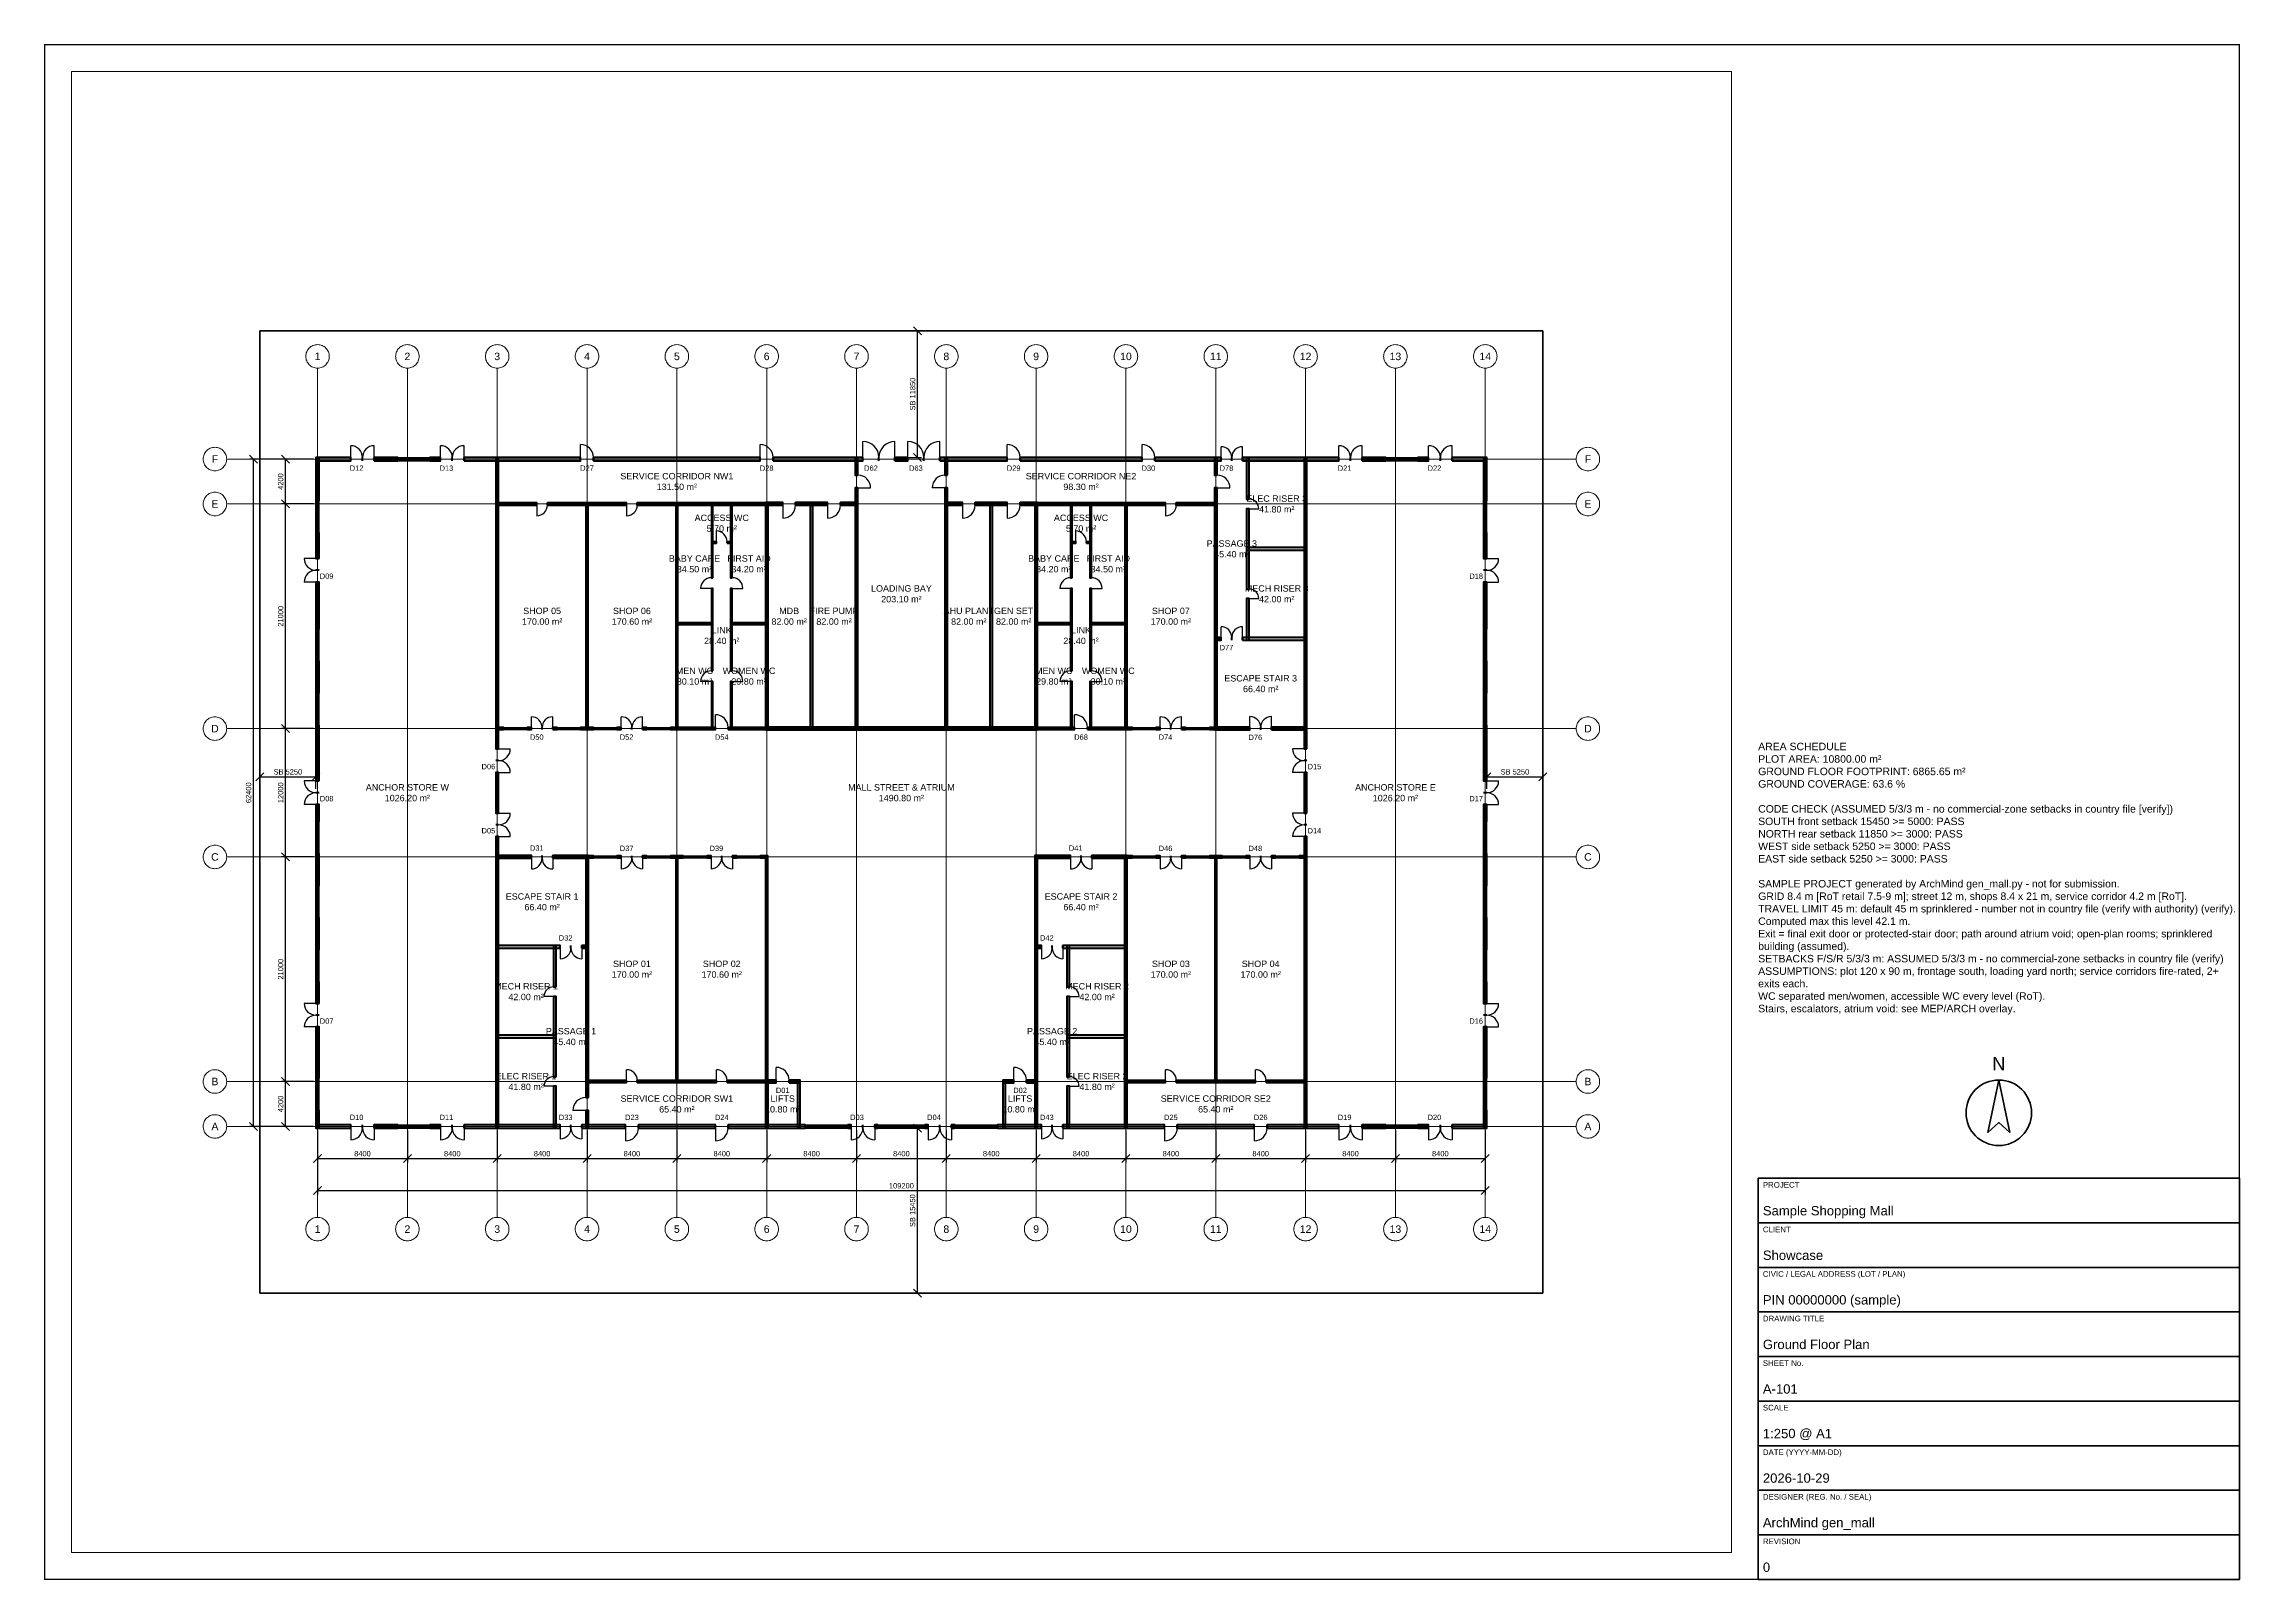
# Paper-space layout 'A1-GF' of a CAD drawing. Header units: millimetres. Extents: x 10 to 831, y 10 to 584.
# The model-space entities are those that its viewports show. They can reach past a viewport. Long polylines and large blocks are cut down to what shows.
import ezdxf
from ezdxf.enums import TextEntityAlignment as Align

# ---------------------------------------------------------------- set-up
doc = ezdxf.new("R2010")
doc.units = ezdxf.units.MM
doc.linetypes.add('CENTER', pattern=[5.08, 3.175, -0.635, 0.635, -0.635])
doc.linetypes.add('PHANTOM', pattern=[6.35, 3.175, -0.635, 0.635, -0.635, 0.635, -0.635])
for name, color, linetype, lineweight in [('A-ANNO-DIMS', 1, 'Continuous', 18), ('A-ANNO-NOTE', 7, 'Continuous', 18), ('A-ANNO-NPLT', 6, 'Continuous', 9), ('A-ANNO-SYMB', 2, 'Continuous', 18), ('A-ANNO-TTLB', 7, 'Continuous', 35), ('A-AREA-IDEN', 2, 'Continuous', 18), ('A-DOOR', 3, 'Continuous', 25), ('A-GLAZ', 5, 'Continuous', 25), ('A-GRID', 1, 'CENTER', 13), ('A-WALL', 7, 'Continuous', 50), ('A-WALL-PATT', 8, 'Continuous', 9), ('C-PROP-LINE', 1, 'PHANTOM', 35)]:
    doc.layers.add(name, color=color, linetype=linetype, lineweight=lineweight)
doc.styles.add('CA-ARIAL', font='arial.ttf')
doc.dimstyles.new('CA-100', dxfattribs={"dimscale": 250, "dimtxt": 2, "dimasz": 1.5, "dimexe": 1.5, "dimexo": 1.5, "dimgap": 0.8, "dimtad": 1, "dimdec": 0, "dimdsep": 46, "dimtxsty": 'CA-ARIAL', "dimtsz": 1.5, "dimcen": 2.5, "dimclrd": 256, "dimclre": 256, "dimclrt": 256, "dimazin": 3, "dimtfac": 1, "dimtmove": 0, "dimatfit": 3})

psp = doc.layouts.new('A1-GF')

# ---------------------------------------------------------------- texts
at = {"layer": 'A-ANNO-NOTE', "insert": (651, 221.25), "char_height": 2.8, "width": 180, "attachment_point": 7, "style": 'CA-ARIAL'}
psp.add_mtext('AREA SCHEDULE\\PPLOT AREA: 10800.00 m²\\PGROUND FLOOR FOOTPRINT: 6865.65 m²\\PGROUND COVERAGE: 63.6 %\\P\\PCODE CHECK (ASSUMED 5/3/3 m - no commercial-zone setbacks in country file [verify])\\PSOUTH front setback 15450 >= 5000: PASS\\PNORTH rear setback 11850 >= 3000: PASS\\PWEST side setback 5250 >= 3000: PASS\\PEAST side setback 5250 >= 3000: PASS\\P\\PSAMPLE PROJECT generated by ArchMind gen_mall.py - not for submission.\\PGRID 8.4 m [RoT retail 7.5-9 m]; street 12 m, shops 8.4 x 21 m, service corridor 4.2 m [RoT].\\PTRAVEL LIMIT 45 m: default 45 m sprinklered - number not in country file (verify with authority) (verify). Computed max this level 42.1 m.\\PExit = final exit door or protected-stair door; path around atrium void; open-plan rooms; sprinklered building (assumed).\\PSETBACKS F/S/R 5/3/3 m: ASSUMED 5/3/3 m - no commercial-zone setbacks in country file (verify)\\PASSUMPTIONS: plot 120 x 90 m, frontage south, loading yard north; service corridors fire-rated, 2+ exits each.\\PWC separated men/women, accessible WC every level (RoT).\\PStairs, escalators, atrium void: see MEP/ARCH overlay.', dxfattribs=at)
at = {"layer": 'A-ANNO-TTLB', "style": 'CA-ARIAL'}
psp.add_text('N', height=4.9, dxfattribs=at).set_placement((741, 202.88), align=Align.MIDDLE_CENTER)
for s, p in [('PROJECT', (652.75, 158.6)), ('CLIENT', (652.75, 141.93)), ('CIVIC / LEGAL ADDRESS (LOT / PLAN)', (652.75, 125.27)), ('DRAWING TITLE', (652.75, 108.6)), ('SHEET No.', (652.75, 91.93)), ('SCALE', (652.75, 75.27)), ('DATE (YYYY-MM-DD)', (652.75, 58.6)), ('DESIGNER (REG. No. / SEAL)', (652.75, 41.93)), ('REVISION', (652.75, 25.27))]:
    psp.add_text(s, height=2.1, dxfattribs=at).set_placement(p, align=Align.TOP_LEFT)
for s, p in [('Sample Shopping Mall', (652.75, 145.08)), ('Showcase', (652.75, 128.42)), ('PIN 00000000 (sample)', (652.75, 111.75)), ('Ground Floor Plan', (652.75, 95.08)), ('A-101', (652.75, 78.42)), ('1:250 @ A1', (652.75, 61.75)), ('2026-10-29', (652.75, 45.08)), ('ArchMind gen_mall', (652.75, 28.42)), ('0', (652.75, 11.75))]:
    psp.add_text(s, height=3.5, dxfattribs=at).set_placement(p, align=Align.BOTTOM_LEFT)

msp = doc.modelspace()

# ---------------------------------------------------------------- texts
at = {"layer": 'A-ANNO-SYMB', "style": 'CA-ARIAL'}
for s, p in [('D12', (9050, 77150)), ('D13', (17450, 77150)), ('D27', (30600, 77150)), ('D28', (47400, 77150)), ('D62', (57150, 77150)), ('D63', (61350, 77150)), ('D29', (70500, 77150)), ('D30', (83100, 77150)), ('D78', (90400, 77150)), ('D21', (101450, 77150)), ('D22', (109850, 77150)), ('D09', (6250, 67050)), ('D18', (113750, 67050)), ('D77', (90400, 60375)), ('D50', (25900, 52000)), ('D52', (34300, 52000)), ('D54', (43200, 52000)), ('D68', (76800, 52000)), ('D74', (84700, 52000)), ('D76', (93100, 51975)), ('D06', (21375, 49250)), ('D15', (98625, 49250)), ('D08', (6250, 46250)), ('D17', (113750, 46250)), ('D05', (21375, 43250)), ('D14', (98625, 43250)), ('D31', (25900, 41625)), ('D37', (34300, 41600)), ('D39', (42700, 41600)), ('D41', (76300, 41625)), ('D46', (84700, 41600)), ('D48', (93100, 41600)), ('D32', (28600, 33225)), ('D42', (73600, 33225)), ('D07', (6250, 25450)), ('D16', (113750, 25450)), ('D01', (48900, 18975)), ('D02', (71100, 18975)), ('D10', (9050, 16450)), ('D11', (17450, 16450)), ('D33', (28600, 16450)), ('D23', (34800, 16450)), ('D24', (43200, 16450)), ('D03', (55850, 16450)), ('D04', (63050, 16450)), ('D43', (73600, 16450)), ('D25', (85200, 16450)), ('D26', (93600, 16450)), ('D19', (101450, 16450)), ('D20', (109850, 16450))]:
    msp.add_text(s, height=500, dxfattribs=at).set_placement(p, align=Align.MIDDLE_CENTER)
at = {"layer": 'A-AREA-IDEN', "char_height": 600, "attachment_point": 5, "style": 'CA-ARIAL'}
for s, insert in [('SERVICE CORRIDOR NW1\\P131.50 m²', (39000, 75900)), ('SERVICE CORRIDOR NE2\\P98.30 m²', (76800, 75900)), ('ELEC RISER 3\\P41.80 m²', (95100, 73800)), ('ACCESS WC\\P5.70 m²', (43200, 72000)), ('ACCESS WC\\P5.70 m²', (76800, 72000)), ('PASSAGE 3\\P45.40 m²', (90900, 69600)), ('BABY CARE\\P34.50 m²', (40650, 68200)), ('FIRST AID\\P34.20 m²', (45750, 68200)), ('BABY CARE\\P34.20 m²', (74250, 68200)), ('FIRST AID\\P34.50 m²', (79350, 68200)), ('LOADING BAY\\P203.10 m²', (60000, 65400)), ('MECH RISER 3\\P42.00 m²', (95100, 65400)), ('SHOP 05\\P170.00 m²', (26400, 63300)), ('SHOP 06\\P170.60 m²', (34800, 63300)), ('MDB\\P82.00 m²', (49500, 63300)), ('FIRE PUMP\\P82.00 m²', (53700, 63300)), ('AHU PLANT\\P82.00 m²', (66300, 63300)), ('GEN SET\\P82.00 m²', (70500, 63300)), ('SHOP 07\\P170.00 m²', (85200, 63300)), ('LINK\\P28.40 m²', (43200, 61500)), ('LINK\\P28.40 m²', (76800, 61500)), ('MEN WC\\P30.10 m²', (40650, 57700)), ('WOMEN WC\\P29.80 m²', (45750, 57700)), ('MEN WC\\P29.80 m²', (74250, 57700)), ('WOMEN WC\\P30.10 m²', (79350, 57700)), ('ESCAPE STAIR 3\\P66.40 m²', (93600, 57000)), ('ANCHOR STORE W\\P1026.20 m²', (13800, 46800)), ('MALL STREET & ATRIUM\\P1490.80 m²', (60000, 46800)), ('ANCHOR STORE E\\P1026.20 m²', (106200, 46800)), ('ESCAPE STAIR 1\\P66.40 m²', (26400, 36600)), ('ESCAPE STAIR 2\\P66.40 m²', (76800, 36600)), ('SHOP 01\\P170.00 m²', (34800, 30300)), ('SHOP 02\\P170.60 m²', (43200, 30300)), ('SHOP 03\\P170.00 m²', (85200, 30300)), ('SHOP 04\\P170.00 m²', (93600, 30300)), ('MECH RISER 1\\P42.00 m²', (24900, 28200)), ('MECH RISER 2\\P42.00 m²', (78300, 28200)), ('PASSAGE 1\\P45.40 m²', (29100, 24000)), ('PASSAGE 2\\P45.40 m²', (74100, 24000)), ('ELEC RISER 1\\P41.80 m²', (24900, 19800)), ('ELEC RISER 2\\P41.80 m²', (78300, 19800)), ('SERVICE CORRIDOR SW1\\P65.40 m²', (39000, 17700)), ('LIFTS\\P10.80 m²', (48900, 17700)), ('LIFTS\\P10.80 m²', (71100, 17700)), ('SERVICE CORRIDOR SE2\\P65.40 m²', (89400, 17700))]:
    msp.add_mtext(s, dxfattribs=dict(at, insert=insert))
at = {"layer": 'A-GRID', "style": 'CA-ARIAL'}
for s, p in [('1', (5400, 87600)), ('2', (13800, 87600)), ('3', (22200, 87600)), ('4', (30600, 87600)), ('5', (39000, 87600)), ('6', (47400, 87600)), ('7', (55800, 87600)), ('8', (64200, 87600)), ('9', (72600, 87600)), ('10', (81000, 87600)), ('11', (89400, 87600)), ('12', (97800, 87600)), ('13', (106200, 87600)), ('14', (114600, 87600)), ('F', (-4200, 78000)), ('F', (124200, 78000)), ('E', (-4200, 73800)), ('E', (124200, 73800)), ('D', (-4200, 52800)), ('D', (124200, 52800)), ('C', (-4200, 40800)), ('C', (124200, 40800)), ('B', (-4200, 19800)), ('B', (124200, 19800)), ('A', (-4200, 15600)), ('A', (124200, 15600)), ('1', (5400, 6000)), ('2', (13800, 6000)), ('3', (22200, 6000)), ('4', (30600, 6000)), ('5', (39000, 6000)), ('6', (47400, 6000)), ('7', (55800, 6000)), ('8', (64200, 6000)), ('9', (72600, 6000)), ('10', (81000, 6000)), ('11', (89400, 6000)), ('12', (97800, 6000)), ('13', (106200, 6000)), ('14', (114600, 6000))]:
    msp.add_text(s, height=700, dxfattribs=at).set_placement(p, align=Align.MIDDLE_CENTER)

# ---------------------------------------------------------------- dimensions: what is measured, and where the dimension line sits
at = {"layer": 'A-ANNO-DIMS'}
for base, p1, p2 in [((61500, 78150), (60000, 78150), (60000, 90000)), ((61500, 0), (60000, 0), (60000, 15450))]:
    msp.add_linear_dim(base=base, p1=p1, p2=p2, angle=90, text='SB <>', dimstyle='CA-100', dxfattribs=at).render()
for base, p1, p2 in [((-600, 15600), (5400, 15600), (5400, 78000)), ((2400, 73800), (5400, 73800), (5400, 78000)), ((2400, 52800), (5400, 52800), (5400, 73800)), ((2400, 40800), (5400, 40800), (5400, 52800)), ((2400, 19800), (5400, 19800), (5400, 40800)), ((2400, 15600), (5400, 15600), (5400, 19800))]:
    msp.add_linear_dim(base=base, p1=p1, p2=p2, angle=90, dimstyle='CA-100', dxfattribs=at).render()
for base, p1, p2 in [((0, 48300), (0, 46800), (5250, 46800)), ((114750, 48300), (114750, 46800), (120000, 46800))]:
    msp.add_linear_dim(base=base, p1=p1, p2=p2, text='SB <>', dimstyle='CA-100', dxfattribs=at).render()
for base, p1, p2 in [((5400, 12600), (5400, 15600), (13800, 15600)), ((5400, 9600), (5400, 15600), (114600, 15600)), ((13800, 12600), (13800, 15600), (22200, 15600)), ((22200, 12600), (22200, 15600), (30600, 15600)), ((30600, 12600), (30600, 15600), (39000, 15600)), ((39000, 12600), (39000, 15600), (47400, 15600)), ((47400, 12600), (47400, 15600), (55800, 15600)), ((55800, 12600), (55800, 15600), (64200, 15600)), ((64200, 12600), (64200, 15600), (72600, 15600)), ((72600, 12600), (72600, 15600), (81000, 15600)), ((81000, 12600), (81000, 15600), (89400, 15600)), ((89400, 12600), (89400, 15600), (97800, 15600)), ((97800, 12600), (97800, 15600), (106200, 15600)), ((106200, 12600), (106200, 15600), (114600, 15600))]:
    msp.add_linear_dim(base=base, p1=p1, p2=p2, dimstyle='CA-100', dxfattribs=at).render()

# ---------------------------------------------------------------- hatches: boundary and pattern name
at = {"layer": 'A-WALL-PATT'}
for points in [[(5250, 77850), (8500, 77850), (8500, 78150), (5250, 78150)], [(5550, 74100), (5550, 78150), (5250, 78150), (5250, 74100)], [(10700, 77850), (12900, 77850), (12900, 78150), (10700, 78150)], [(15900, 77850), (16900, 77850), (16900, 78150), (15900, 78150)], [(19100, 77850), (30000, 77850), (30000, 78150), (19100, 78150)], [(22325, 50900), (22325, 78125), (22075, 78125), (22075, 50900)], [(31200, 77850), (46800, 77850), (46800, 78150), (31200, 78150)], [(48000, 77850), (56400, 77850), (56400, 78150), (48000, 78150)], [(55925, 76500), (55925, 78125), (55675, 78125), (55675, 76500)], [(59400, 77850), (60600, 77850), (60600, 78150), (59400, 78150)], [(63600, 77850), (69900, 77850), (69900, 78150), (63600, 78150)], [(64325, 76500), (64325, 78125), (64075, 78125), (64075, 76500)], [(71100, 77850), (82500, 77850), (82500, 78150), (71100, 78150)], [(83700, 77850), (89900, 77850), (89900, 78150), (83700, 78150)], [(89525, 76500), (89525, 78125), (89275, 78125), (89275, 76500)], [(91900, 77850), (100900, 77850), (100900, 78150), (91900, 78150)], [(92525, 74250), (92525, 78125), (92275, 78125), (92275, 74250)], [(97925, 50900), (97925, 78125), (97675, 78125), (97675, 50900)], [(103100, 77850), (105300, 77850), (105300, 78150), (103100, 78150)], [(108300, 77850), (109300, 77850), (109300, 78150), (108300, 78150)], [(111500, 77850), (114750, 77850), (114750, 78150), (111500, 78150)], [(114750, 74100), (114750, 78150), (114450, 78150), (114450, 74100)], [(55925, 52675), (55925, 75300), (55675, 75300), (55675, 52675)], [(64325, 52675), (64325, 75300), (64075, 75300), (64075, 52675)], [(89525, 52675), (89525, 75300), (89275, 75300), (89275, 52675)], [(22100, 73700), (25900, 73700), (25900, 73900), (22100, 73900)], [(26900, 73700), (34300, 73700), (34300, 73900), (26900, 73900)], [(30700, 52700), (30700, 73900), (30500, 73900), (30500, 52700)], [(35300, 73700), (47500, 73700), (47500, 73900), (35300, 73900)], [(39100, 52700), (39100, 73900), (38900, 73900), (38900, 52700)], [(42375, 66900), (42375, 73875), (42225, 73875), (42225, 66900)], [(44175, 66900), (44175, 73875), (44025, 73875), (44025, 66900)], [(47275, 73675), (48900, 73675), (48900, 73925), (47275, 73925)], [(47525, 52675), (47525, 73925), (47275, 73925), (47275, 52675)], [(50100, 73675), (53100, 73675), (53100, 73925), (50100, 73925)], [(51725, 52675), (51725, 73925), (51475, 73925), (51475, 52675)], [(54300, 73675), (55925, 73675), (55925, 73925), (54300, 73925)], [(64075, 73675), (65700, 73675), (65700, 73925), (64075, 73925)], [(66900, 73675), (69900, 73675), (69900, 73925), (66900, 73925)], [(68525, 52675), (68525, 73925), (68275, 73925), (68275, 52675)], [(71100, 73675), (72725, 73675), (72725, 73925), (71100, 73925)], [(72725, 52675), (72725, 73925), (72475, 73925), (72475, 52675)], [(72500, 73700), (84700, 73700), (84700, 73900), (72500, 73900)], [(75975, 66900), (75975, 73875), (75825, 73875), (75825, 66900)], [(77775, 66900), (77775, 73875), (77625, 73875), (77625, 66900)], [(81100, 52700), (81100, 73900), (80900, 73900), (80900, 52700)], [(85700, 73700), (89500, 73700), (89500, 73900), (85700, 73900)], [(92525, 65850), (92525, 73350), (92275, 73350), (92275, 65850)], [(5550, 68700), (5550, 71100), (5250, 71100), (5250, 68700)], [(42225, 70125), (42700, 70125), (42700, 70275), (42225, 70275)], [(43700, 70125), (44175, 70125), (44175, 70275), (43700, 70275)], [(75825, 70125), (76300, 70125), (76300, 70275), (75825, 70275)], [(77300, 70125), (77775, 70125), (77775, 70275), (77300, 70275)], [(114750, 68700), (114750, 71100), (114450, 71100), (114450, 68700)], [(92275, 69475), (97925, 69475), (97925, 69725), (92275, 69725)], [(5550, 62100), (5550, 66500), (5250, 66500), (5250, 62100)], [(42375, 58200), (42375, 65900), (42225, 65900), (42225, 58200)], [(44175, 58200), (44175, 65900), (44025, 65900), (44025, 58200)], [(75975, 58200), (75975, 65900), (75825, 65900), (75825, 58200)], [(77775, 58200), (77775, 65900), (77625, 65900), (77625, 58200)], [(114750, 62100), (114750, 66500), (114450, 66500), (114450, 62100)], [(92525, 61075), (92525, 64950), (92275, 64950), (92275, 61075)], [(38925, 62525), (42375, 62525), (42375, 62675), (38925, 62675)], [(44025, 62525), (47475, 62525), (47475, 62675), (44025, 62675)], [(72525, 62525), (75975, 62525), (75975, 62675), (72525, 62675)], [(77625, 62525), (81075, 62525), (81075, 62675), (77625, 62675)], [(89275, 61075), (89900, 61075), (89900, 61325), (89275, 61325)], [(91900, 61075), (97925, 61075), (97925, 61325), (91900, 61325)], [(5550, 56100), (5550, 59100), (5250, 59100), (5250, 56100)], [(114750, 56100), (114750, 59100), (114450, 59100), (114450, 56100)], [(42375, 52725), (42375, 57200), (42225, 57200), (42225, 52725)], [(44175, 52725), (44175, 57200), (44025, 57200), (44025, 52725)], [(75975, 52725), (75975, 57200), (75825, 57200), (75825, 52725)], [(77775, 52725), (77775, 57200), (77625, 57200), (77625, 52725)], [(5550, 47900), (5550, 53100), (5250, 53100), (5250, 47900)], [(22100, 52700), (22800, 52700), (22800, 52900), (22100, 52900)], [(25000, 52700), (25400, 52700), (25400, 52900), (25000, 52900)], [(27400, 52700), (27800, 52700), (27800, 52900), (27400, 52900)], [(30000, 52700), (31200, 52700), (31200, 52900), (30000, 52900)], [(33400, 52700), (33800, 52700), (33800, 52900), (33400, 52900)], [(35800, 52700), (36200, 52700), (36200, 52900), (35800, 52900)], [(38400, 52700), (42600, 52700), (42600, 52900), (38400, 52900)], [(43800, 52700), (47500, 52700), (47500, 52900), (43800, 52900)], [(47275, 52675), (72725, 52675), (72725, 52925), (47275, 52925)], [(72500, 52700), (76200, 52700), (76200, 52900), (72500, 52900)], [(77400, 52700), (81600, 52700), (81600, 52900), (77400, 52900)], [(83800, 52700), (84200, 52700), (84200, 52900), (83800, 52900)], [(86200, 52700), (86600, 52700), (86600, 52900), (86200, 52900)], [(88800, 52700), (89500, 52700), (89500, 52900), (88800, 52900)], [(89275, 52675), (92600, 52675), (92600, 52925), (89275, 52925)], [(94600, 52675), (97925, 52675), (97925, 52925), (94600, 52925)], [(114750, 47900), (114750, 53100), (114450, 53100), (114450, 47900)], [(22325, 44900), (22325, 48700), (22075, 48700), (22075, 44900)], [(97925, 44900), (97925, 48700), (97675, 48700), (97675, 44900)], [(5550, 44100), (5550, 45700), (5250, 45700), (5250, 44100)], [(114750, 44100), (114750, 45700), (114450, 45700), (114450, 44100)], [(5550, 38100), (5550, 41100), (5250, 41100), (5250, 38100)], [(22325, 15475), (22325, 42700), (22075, 42700), (22075, 15475)], [(97925, 15475), (97925, 42700), (97675, 42700), (97675, 15475)], [(114750, 38100), (114750, 41100), (114450, 41100), (114450, 38100)], [(22075, 40675), (25400, 40675), (25400, 40925), (22075, 40925)], [(27400, 40675), (30725, 40675), (30725, 40925), (27400, 40925)], [(30725, 18300), (30725, 40925), (30475, 40925), (30475, 18300)], [(30500, 40700), (31200, 40700), (31200, 40900), (30500, 40900)], [(33400, 40700), (33800, 40700), (33800, 40900), (33400, 40900)], [(35800, 40700), (36200, 40700), (36200, 40900), (35800, 40900)], [(38400, 40700), (39600, 40700), (39600, 40900), (38400, 40900)], [(39100, 19700), (39100, 40900), (38900, 40900), (38900, 19700)], [(41800, 40700), (42200, 40700), (42200, 40900), (41800, 40900)], [(44200, 40700), (44600, 40700), (44600, 40900), (44200, 40900)], [(46800, 40700), (47500, 40700), (47500, 40900), (46800, 40900)], [(47500, 19700), (47500, 40900), (47300, 40900), (47300, 19700)], [(72475, 40675), (75800, 40675), (75800, 40925), (72475, 40925)], [(72725, 15475), (72725, 40925), (72475, 40925), (72475, 15475)], [(77800, 40675), (81125, 40675), (81125, 40925), (77800, 40925)], [(81125, 15475), (81125, 40925), (80875, 40925), (80875, 15475)], [(80900, 40700), (81600, 40700), (81600, 40900), (80900, 40900)], [(83800, 40700), (84200, 40700), (84200, 40900), (83800, 40900)], [(86200, 40700), (86600, 40700), (86600, 40900), (86200, 40900)], [(88800, 40700), (90000, 40700), (90000, 40900), (88800, 40900)], [(89500, 19700), (89500, 40900), (89300, 40900), (89300, 19700)], [(92200, 40700), (92600, 40700), (92600, 40900), (92200, 40900)], [(94600, 40700), (95000, 40700), (95000, 40900), (94600, 40900)], [(97200, 40700), (97900, 40700), (97900, 40900), (97200, 40900)], [(5550, 32100), (5550, 35100), (5250, 35100), (5250, 32100)], [(114750, 32100), (114750, 35100), (114450, 35100), (114450, 32100)], [(22075, 32275), (28100, 32275), (28100, 32525), (22075, 32525)], [(27725, 28650), (27725, 32525), (27475, 32525), (27475, 28650)], [(30100, 32275), (30725, 32275), (30725, 32525), (30100, 32525)], [(72475, 32275), (73100, 32275), (73100, 32525), (72475, 32525)], [(75100, 32275), (81125, 32275), (81125, 32525), (75100, 32525)], [(75725, 28650), (75725, 32525), (75475, 32525), (75475, 28650)], [(5550, 27100), (5550, 29100), (5250, 29100), (5250, 27100)], [(114750, 27100), (114750, 29100), (114450, 29100), (114450, 27100)], [(27725, 20250), (27725, 27750), (27475, 27750), (27475, 20250)], [(75725, 20250), (75725, 27750), (75475, 27750), (75475, 20250)], [(5550, 20100), (5550, 24900), (5250, 24900), (5250, 20100)], [(114750, 20100), (114750, 24900), (114450, 24900), (114450, 20100)], [(22075, 23875), (27725, 23875), (27725, 24125), (22075, 24125)], [(75475, 23875), (81125, 23875), (81125, 24125), (75475, 24125)], [(27725, 15475), (27725, 19350), (27475, 19350), (27475, 15475)], [(30500, 19700), (34300, 19700), (34300, 19900), (30500, 19900)], [(35300, 19700), (42700, 19700), (42700, 19900), (35300, 19900)], [(43700, 19700), (47500, 19700), (47500, 19900), (43700, 19900)], [(47275, 19675), (48300, 19675), (48300, 19925), (47275, 19925)], [(47525, 15475), (47525, 19925), (47275, 19925), (47275, 15475)], [(49500, 19675), (50525, 19675), (50525, 19925), (49500, 19925)], [(50525, 15475), (50525, 19925), (50275, 19925), (50275, 15475)], [(69475, 19675), (70500, 19675), (70500, 19925), (69475, 19925)], [(69725, 15475), (69725, 19925), (69475, 19925), (69475, 15475)], [(71700, 19675), (72725, 19675), (72725, 19925), (71700, 19925)], [(75725, 15475), (75725, 19350), (75475, 19350), (75475, 15475)], [(80900, 19700), (84700, 19700), (84700, 19900), (80900, 19900)], [(85700, 19700), (93100, 19700), (93100, 19900), (85700, 19900)], [(94100, 19700), (97900, 19700), (97900, 19900), (94100, 19900)], [(5550, 15450), (5550, 17100), (5250, 17100), (5250, 15450)], [(30725, 15475), (30725, 17100), (30475, 17100), (30475, 15475)], [(114750, 15450), (114750, 17100), (114450, 17100), (114450, 15450)], [(5250, 15450), (8500, 15450), (8500, 15750), (5250, 15750)], [(10700, 15450), (12900, 15450), (12900, 15750), (10700, 15750)], [(15900, 15450), (16900, 15450), (16900, 15750), (15900, 15750)], [(19100, 15450), (28100, 15450), (28100, 15750), (19100, 15750)], [(30100, 15450), (34200, 15450), (34200, 15750), (30100, 15750)], [(35400, 15450), (42600, 15450), (42600, 15750), (35400, 15750)], [(43800, 15450), (51000, 15450), (51000, 15750), (43800, 15750)], [(55000, 15450), (55300, 15450), (55300, 15750), (55000, 15750)], [(57500, 15450), (57800, 15450), (57800, 15750), (57500, 15750)], [(62200, 15450), (62500, 15450), (62500, 15750), (62200, 15750)], [(64700, 15450), (65000, 15450), (65000, 15750), (64700, 15750)], [(69000, 15450), (73100, 15450), (73100, 15750), (69000, 15750)], [(75100, 15450), (84600, 15450), (84600, 15750), (75100, 15750)], [(85800, 15450), (93000, 15450), (93000, 15750), (85800, 15750)], [(94200, 15450), (100900, 15450), (100900, 15750), (94200, 15750)], [(103100, 15450), (105300, 15450), (105300, 15750), (103100, 15750)], [(108300, 15450), (109300, 15450), (109300, 15750), (108300, 15750)], [(111500, 15450), (114750, 15450), (114750, 15750), (111500, 15750)]]:
    msp.add_hatch(color=256, dxfattribs=at).paths.add_polyline_path(points)

# ---------------------------------------------------------------- linework, layer by layer
at = {"layer": 'A-DOOR'}
for p, q in [((8500, 78150), (8500, 79250)), ((10700, 78150), (10700, 79250)), ((16900, 78150), (16900, 79250)), ((19100, 78150), (19100, 79250)), ((30000, 78150), (30000, 79350)), ((46800, 78150), (46800, 79350)), ((56400, 78150), (56400, 79650)), ((59400, 78150), (59400, 79650)), ((60600, 78150), (60600, 79650)), ((63600, 78150), (63600, 79650)), ((69900, 78150), (69900, 79350)), ((82500, 78150), (82500, 79350)), ((89900, 78150), (89900, 79150)), ((91900, 78150), (91900, 79150)), ((100900, 78150), (100900, 79250)), ((103100, 78150), (103100, 79250)), ((109300, 78150), (109300, 79250)), ((111500, 78150), (111500, 79250)), ((55925, 75300), (57125, 75300)), ((64075, 75300), (62875, 75300)), ((89525, 75300), (90725, 75300)), ((25900, 73700), (25900, 72700)), ((34300, 73700), (34300, 72700)), ((48900, 73675), (48900, 72475)), ((53100, 73675), (53100, 72475)), ((65700, 73675), (65700, 72475)), ((69900, 73675), (69900, 72475)), ((84700, 73700), (84700, 72700)), ((92525, 73350), (93425, 73350)), ((42700, 70275), (42700, 71275)), ((76300, 70275), (76300, 71275)), ((5250, 68700), (4150, 68700)), ((114750, 68700), (115850, 68700)), ((5250, 66500), (4150, 66500)), ((42225, 65900), (41225, 65900)), ((44175, 65900), (45175, 65900)), ((75825, 65900), (74825, 65900)), ((77775, 65900), (78775, 65900)), ((114750, 66500), (115850, 66500)), ((92525, 64950), (93425, 64950)), ((89900, 61325), (89900, 62325)), ((91900, 61325), (91900, 62325)), ((42225, 57200), (41225, 57200)), ((44175, 57200), (45175, 57200)), ((75825, 57200), (74825, 57200)), ((77775, 57200), (78775, 57200)), ((25400, 52900), (25400, 53900)), ((27400, 52900), (27400, 53900)), ((33800, 52900), (33800, 53900)), ((35800, 52900), (35800, 53900)), ((42600, 52900), (42600, 54100)), ((76200, 52900), (76200, 54100)), ((84200, 52900), (84200, 53900)), ((86200, 52900), (86200, 53900)), ((92600, 52925), (92600, 53925)), ((94600, 52925), (94600, 53925)), ((22325, 50900), (23425, 50900)), ((97675, 50900), (96575, 50900)), ((5250, 47900), (4150, 47900)), ((22325, 48700), (23425, 48700)), ((97675, 48700), (96575, 48700)), ((114750, 47900), (115850, 47900)), ((5250, 45700), (4150, 45700)), ((114750, 45700), (115850, 45700)), ((22325, 44900), (23425, 44900)), ((97675, 44900), (96575, 44900)), ((22325, 42700), (23425, 42700)), ((97675, 42700), (96575, 42700)), ((25400, 40675), (25400, 39675)), ((27400, 40675), (27400, 39675)), ((33800, 40700), (33800, 39700)), ((35800, 40700), (35800, 39700)), ((42200, 40700), (42200, 39700)), ((44200, 40700), (44200, 39700)), ((75800, 40675), (75800, 39675)), ((77800, 40675), (77800, 39675)), ((84200, 40700), (84200, 39700)), ((86200, 40700), (86200, 39700)), ((92600, 40700), (92600, 39700)), ((94600, 40700), (94600, 39700)), ((28100, 32275), (28100, 31275)), ((30100, 32275), (30100, 31275)), ((73100, 32275), (73100, 31275)), ((75100, 32275), (75100, 31275)), ((5250, 27100), (4150, 27100)), ((27475, 27750), (26575, 27750)), ((75725, 27750), (76625, 27750)), ((114750, 27100), (115850, 27100)), ((5250, 24900), (4150, 24900)), ((114750, 24900), (115850, 24900)), ((34300, 19900), (34300, 20900)), ((42700, 19900), (42700, 20900)), ((48300, 19925), (48300, 21125)), ((70500, 19925), (70500, 21125)), ((84700, 19900), (84700, 20900)), ((93100, 19900), (93100, 20900)), ((27475, 19350), (26575, 19350)), ((75725, 19350), (76625, 19350)), ((30475, 17100), (29275, 17100)), ((8500, 15450), (8500, 14350)), ((10700, 15450), (10700, 14350)), ((16900, 15450), (16900, 14350)), ((19100, 15450), (19100, 14350)), ((28100, 15450), (28100, 14450)), ((30100, 15450), (30100, 14450)), ((34200, 15450), (34200, 14250)), ((42600, 15450), (42600, 14250)), ((55300, 15450), (55300, 14350)), ((57500, 15450), (57500, 14350)), ((62500, 15450), (62500, 14350)), ((64700, 15450), (64700, 14350)), ((73100, 15450), (73100, 14450)), ((75100, 15450), (75100, 14450)), ((84600, 15450), (84600, 14250)), ((93000, 15450), (93000, 14250)), ((100900, 15450), (100900, 14350)), ((103100, 15450), (103100, 14350)), ((109300, 15450), (109300, 14350)), ((111500, 15450), (111500, 14350))]:
    msp.add_line(p, q, dxfattribs=at)
for centre, radius, start, end in [((8500, 78150), 1100, 0, 90), ((10700, 78150), 1100, 90, 180), ((16900, 78150), 1100, 0, 90), ((19100, 78150), 1100, 90, 180), ((30000, 78150), 1200, 0, 90), ((46800, 78150), 1200, 0, 90), ((56400, 78150), 1500, 0, 90), ((59400, 78150), 1500, 90, 180), ((60600, 78150), 1500, 0, 90), ((63600, 78150), 1500, 90, 180), ((69900, 78150), 1200, 0, 90), ((82500, 78150), 1200, 0, 90), ((89900, 78150), 1000, 0, 90), ((91900, 78150), 1000, 90, 180), ((100900, 78150), 1100, 0, 90), ((103100, 78150), 1100, 90, 180), ((109300, 78150), 1100, 0, 90), ((111500, 78150), 1100, 90, 180), ((55925, 75300), 1200, 0, 90), ((64075, 75300), 1200, 90, 180), ((89525, 75300), 1200, 0, 90), ((92525, 73350), 900, 0, 90), ((25900, 73700), 1000, -90, 0), ((34300, 73700), 1000, -90, 0), ((48900, 73675), 1200, -90, 0), ((53100, 73675), 1200, -90, 0), ((65700, 73675), 1200, -90, 0), ((69900, 73675), 1200, -90, 0), ((84700, 73700), 1000, -90, 0), ((42700, 70275), 1000, 0, 90), ((76300, 70275), 1000, 0, 90), ((5250, 68700), 1100, 180, -90), ((114750, 68700), 1100, -90, 0), ((5250, 66500), 1100, 90, 180), ((42225, 65900), 1000, 90, 180), ((44175, 65900), 1000, 0, 90), ((75825, 65900), 1000, 90, 180), ((77775, 65900), 1000, 0, 90), ((92525, 64950), 900, 0, 90), ((114750, 66500), 1100, 0, 90), ((89900, 61325), 1000, 0, 90), ((91900, 61325), 1000, 90, 180), ((42225, 57200), 1000, 90, 180), ((44175, 57200), 1000, 0, 90), ((75825, 57200), 1000, 90, 180), ((77775, 57200), 1000, 0, 90), ((25400, 52900), 1000, 0, 90), ((27400, 52900), 1000, 90, 180), ((33800, 52900), 1000, 0, 90), ((35800, 52900), 1000, 90, 180), ((42600, 52900), 1200, 0, 90), ((76200, 52900), 1200, 0, 90), ((84200, 52900), 1000, 0, 90), ((86200, 52900), 1000, 90, 180), ((92600, 52925), 1000, 0, 90), ((94600, 52925), 1000, 90, 180), ((22325, 50900), 1100, -90, 0), ((22325, 48700), 1100, 0, 90), ((97675, 50900), 1100, 180, -90), ((97675, 48700), 1100, 90, 180), ((5250, 47900), 1100, 180, -90), ((114750, 47900), 1100, -90, 0), ((5250, 45700), 1100, 90, 180), ((114750, 45700), 1100, 0, 90), ((22325, 44900), 1100, -90, 0), ((22325, 42700), 1100, 0, 90), ((97675, 44900), 1100, 180, -90), ((97675, 42700), 1100, 90, 180), ((25400, 40675), 1000, -90, 0), ((27400, 40675), 1000, 180, -90), ((33800, 40700), 1000, -90, 0), ((35800, 40700), 1000, 180, -90), ((42200, 40700), 1000, -90, 0), ((44200, 40700), 1000, 180, -90), ((75800, 40675), 1000, -90, 0), ((77800, 40675), 1000, 180, -90), ((84200, 40700), 1000, -90, 0), ((86200, 40700), 1000, 180, -90), ((92600, 40700), 1000, -90, 0), ((94600, 40700), 1000, 180, -90), ((28100, 32275), 1000, -90, 0), ((30100, 32275), 1000, 180, -90), ((73100, 32275), 1000, -90, 0), ((75100, 32275), 1000, 180, -90), ((5250, 27100), 1100, 180, -90), ((27475, 27750), 900, 90, 180), ((75725, 27750), 900, 0, 90), ((114750, 27100), 1100, -90, 0), ((5250, 24900), 1100, 90, 180), ((114750, 24900), 1100, 0, 90), ((34300, 19900), 1000, 0, 90), ((42700, 19900), 1000, 0, 90), ((48300, 19925), 1200, 0, 90), ((70500, 19925), 1200, 0, 90), ((84700, 19900), 1000, 0, 90), ((93100, 19900), 1000, 0, 90), ((27475, 19350), 900, 90, 180), ((75725, 19350), 900, 0, 90), ((30475, 17100), 1200, 90, 180), ((8500, 15450), 1100, -90, 0), ((10700, 15450), 1100, 180, -90), ((16900, 15450), 1100, -90, 0), ((19100, 15450), 1100, 180, -90), ((28100, 15450), 1000, -90, 0), ((30100, 15450), 1000, 180, -90), ((34200, 15450), 1200, -90, 0), ((42600, 15450), 1200, -90, 0), ((55300, 15450), 1100, -90, 0), ((57500, 15450), 1100, 180, -90), ((62500, 15450), 1100, -90, 0), ((64700, 15450), 1100, 180, -90), ((73100, 15450), 1000, -90, 0), ((75100, 15450), 1000, 180, -90), ((84600, 15450), 1200, -90, 0), ((93000, 15450), 1200, -90, 0), ((100900, 15450), 1100, -90, 0), ((103100, 15450), 1100, 180, -90), ((109300, 15450), 1100, -90, 0), ((111500, 15450), 1100, 180, -90)]:
    msp.add_arc(centre, radius, start, end, dxfattribs=at)
at = {"layer": 'A-GLAZ'}
for p, q in [((12900, 78150), (15900, 78150)), ((105300, 78150), (108300, 78150)), ((12900, 78037.5), (15900, 78037.5)), ((12900, 77962.5), (15900, 77962.5)), ((12900, 77850), (15900, 77850)), ((105300, 78037.5), (108300, 78037.5)), ((105300, 77962.5), (108300, 77962.5)), ((105300, 77850), (108300, 77850)), ((5250, 71100), (5250, 74100)), ((5362.5, 71100), (5362.5, 74100)), ((5437.5, 71100), (5437.5, 74100)), ((5550, 71100), (5550, 74100)), ((114450, 71100), (114450, 74100)), ((114562.5, 71100), (114562.5, 74100)), ((114637.5, 71100), (114637.5, 74100)), ((114750, 71100), (114750, 74100)), ((5250, 59100), (5250, 62100)), ((5362.5, 59100), (5362.5, 62100)), ((5437.5, 59100), (5437.5, 62100)), ((5550, 59100), (5550, 62100)), ((114450, 59100), (114450, 62100)), ((114562.5, 59100), (114562.5, 62100)), ((114637.5, 59100), (114637.5, 62100)), ((114750, 59100), (114750, 62100)), ((5250, 53100), (5250, 56100)), ((5362.5, 53100), (5362.5, 56100)), ((5437.5, 53100), (5437.5, 56100)), ((5550, 53100), (5550, 56100)), ((114450, 53100), (114450, 56100)), ((114562.5, 53100), (114562.5, 56100)), ((114637.5, 53100), (114637.5, 56100)), ((114750, 53100), (114750, 56100)), ((22800, 52900), (25000, 52900)), ((22800, 52825), (25000, 52825)), ((22800, 52775), (25000, 52775)), ((22800, 52700), (25000, 52700)), ((27800, 52900), (30000, 52900)), ((27800, 52825), (30000, 52825)), ((27800, 52775), (30000, 52775)), ((27800, 52700), (30000, 52700)), ((31200, 52900), (33400, 52900)), ((31200, 52825), (33400, 52825)), ((31200, 52775), (33400, 52775)), ((31200, 52700), (33400, 52700)), ((36200, 52900), (38400, 52900)), ((36200, 52825), (38400, 52825)), ((36200, 52775), (38400, 52775)), ((36200, 52700), (38400, 52700)), ((81600, 52900), (83800, 52900)), ((81600, 52825), (83800, 52825)), ((81600, 52775), (83800, 52775)), ((81600, 52700), (83800, 52700)), ((86600, 52900), (88800, 52900)), ((86600, 52825), (88800, 52825)), ((86600, 52775), (88800, 52775)), ((86600, 52700), (88800, 52700)), ((5250, 41100), (5250, 44100)), ((5362.5, 41100), (5362.5, 44100)), ((5437.5, 41100), (5437.5, 44100)), ((5550, 41100), (5550, 44100)), ((114450, 41100), (114450, 44100)), ((114562.5, 41100), (114562.5, 44100)), ((114637.5, 41100), (114637.5, 44100)), ((114750, 41100), (114750, 44100)), ((31200, 40900), (33400, 40900)), ((31200, 40825), (33400, 40825)), ((31200, 40775), (33400, 40775)), ((31200, 40700), (33400, 40700)), ((36200, 40900), (38400, 40900)), ((36200, 40825), (38400, 40825)), ((36200, 40775), (38400, 40775)), ((36200, 40700), (38400, 40700)), ((39600, 40900), (41800, 40900)), ((39600, 40825), (41800, 40825)), ((39600, 40775), (41800, 40775)), ((39600, 40700), (41800, 40700)), ((44600, 40900), (46800, 40900)), ((44600, 40825), (46800, 40825)), ((44600, 40775), (46800, 40775)), ((44600, 40700), (46800, 40700)), ((81600, 40900), (83800, 40900)), ((81600, 40825), (83800, 40825)), ((81600, 40775), (83800, 40775)), ((81600, 40700), (83800, 40700)), ((86600, 40900), (88800, 40900)), ((86600, 40825), (88800, 40825)), ((86600, 40775), (88800, 40775)), ((86600, 40700), (88800, 40700)), ((90000, 40900), (92200, 40900)), ((90000, 40825), (92200, 40825)), ((90000, 40775), (92200, 40775)), ((90000, 40700), (92200, 40700)), ((95000, 40900), (97200, 40900)), ((95000, 40825), (97200, 40825)), ((95000, 40775), (97200, 40775)), ((95000, 40700), (97200, 40700)), ((5250, 35100), (5250, 38100)), ((5362.5, 35100), (5362.5, 38100)), ((5437.5, 35100), (5437.5, 38100)), ((5550, 35100), (5550, 38100)), ((114450, 35100), (114450, 38100)), ((114562.5, 35100), (114562.5, 38100)), ((114637.5, 35100), (114637.5, 38100)), ((114750, 35100), (114750, 38100)), ((5250, 29100), (5250, 32100)), ((5362.5, 29100), (5362.5, 32100)), ((5437.5, 29100), (5437.5, 32100)), ((5550, 29100), (5550, 32100)), ((114450, 29100), (114450, 32100)), ((114562.5, 29100), (114562.5, 32100)), ((114637.5, 29100), (114637.5, 32100)), ((114750, 29100), (114750, 32100)), ((5250, 17100), (5250, 20100)), ((5362.5, 17100), (5362.5, 20100)), ((5437.5, 17100), (5437.5, 20100)), ((5550, 17100), (5550, 20100)), ((114450, 17100), (114450, 20100)), ((114562.5, 17100), (114562.5, 20100)), ((114637.5, 17100), (114637.5, 20100)), ((114750, 17100), (114750, 20100)), ((12900, 15750), (15900, 15750)), ((12900, 15637.5), (15900, 15637.5)), ((12900, 15562.5), (15900, 15562.5)), ((12900, 15450), (15900, 15450)), ((51000, 15750), (55000, 15750)), ((51000, 15637.5), (55000, 15637.5)), ((51000, 15562.5), (55000, 15562.5)), ((51000, 15450), (55000, 15450)), ((57800, 15750), (62200, 15750)), ((57800, 15637.5), (62200, 15637.5)), ((57800, 15562.5), (62200, 15562.5)), ((57800, 15450), (62200, 15450)), ((65000, 15750), (69000, 15750)), ((65000, 15637.5), (69000, 15637.5)), ((65000, 15562.5), (69000, 15562.5)), ((65000, 15450), (69000, 15450)), ((105300, 15750), (108300, 15750)), ((105300, 15637.5), (108300, 15637.5)), ((105300, 15562.5), (108300, 15562.5)), ((105300, 15450), (108300, 15450))]:
    msp.add_line(p, q, dxfattribs=at)
at = {"layer": 'A-GRID'}
for p, q in [((5400, 7100), (5400, 86500)), ((13800, 7100), (13800, 86500)), ((22200, 7100), (22200, 86500)), ((30600, 7100), (30600, 86500)), ((39000, 7100), (39000, 86500)), ((47400, 7100), (47400, 86500)), ((55800, 7100), (55800, 86500)), ((64200, 7100), (64200, 86500)), ((72600, 7100), (72600, 86500)), ((81000, 7100), (81000, 86500)), ((89400, 7100), (89400, 86500)), ((97800, 7100), (97800, 86500)), ((106200, 7100), (106200, 86500)), ((114600, 7100), (114600, 86500)), ((-3100, 78000), (123100, 78000)), ((-3100, 73800), (123100, 73800)), ((-3100, 52800), (123100, 52800)), ((-3100, 40800), (123100, 40800)), ((-3100, 19800), (123100, 19800)), ((-3100, 15600), (123100, 15600))]:
    msp.add_line(p, q, dxfattribs=at)
for centre in [(5400, 87600), (13800, 87600), (22200, 87600), (30600, 87600), (39000, 87600), (47400, 87600), (55800, 87600), (64200, 87600), (72600, 87600), (81000, 87600), (89400, 87600), (97800, 87600), (106200, 87600), (114600, 87600), (-4200, 78000), (124200, 78000), (-4200, 73800), (124200, 73800), (-4200, 52800), (124200, 52800), (-4200, 40800), (124200, 40800), (-4200, 19800), (124200, 19800), (-4200, 15600), (124200, 15600), (5400, 6000), (13800, 6000), (22200, 6000), (30600, 6000), (39000, 6000), (47400, 6000), (55800, 6000), (64200, 6000), (72600, 6000), (81000, 6000), (89400, 6000), (97800, 6000), (106200, 6000), (114600, 6000)]:
    msp.add_circle(centre, 1100, dxfattribs=at)
at = {"layer": 'A-WALL'}
for p, q in [((8500, 77850), (8500, 78150)), ((9600, 77850), (9600, 78150)), ((9600, 77850), (9600, 78150)), ((10700, 77850), (10700, 78150)), ((12900, 77850), (12900, 78150)), ((15900, 77850), (15900, 78150)), ((16900, 77850), (16900, 78150)), ((18000, 77850), (18000, 78150)), ((18000, 77850), (18000, 78150)), ((19100, 77850), (19100, 78150)), ((30000, 77850), (30000, 78150)), ((31200, 77850), (31200, 78150)), ((46800, 77850), (46800, 78150)), ((48000, 77850), (48000, 78150)), ((56400, 77850), (56400, 78150)), ((57900, 77850), (57900, 78150)), ((57900, 77850), (57900, 78150)), ((59400, 77850), (59400, 78150)), ((60600, 77850), (60600, 78150)), ((62100, 77850), (62100, 78150)), ((62100, 77850), (62100, 78150)), ((63600, 77850), (63600, 78150)), ((69900, 77850), (69900, 78150)), ((71100, 77850), (71100, 78150)), ((82500, 77850), (82500, 78150)), ((83700, 77850), (83700, 78150)), ((89900, 77850), (89900, 78150)), ((90900, 77850), (90900, 78150)), ((90900, 77850), (90900, 78150)), ((91900, 77850), (91900, 78150)), ((100900, 77850), (100900, 78150)), ((102000, 77850), (102000, 78150)), ((102000, 77850), (102000, 78150)), ((103100, 77850), (103100, 78150)), ((105300, 77850), (105300, 78150)), ((108300, 77850), (108300, 78150)), ((109300, 77850), (109300, 78150)), ((110400, 77850), (110400, 78150)), ((110400, 77850), (110400, 78150)), ((111500, 77850), (111500, 78150)), ((55925, 76500), (55675, 76500)), ((64325, 76500), (64075, 76500)), ((89525, 76500), (89275, 76500)), ((5550, 74100), (5250, 74100)), ((55925, 75300), (55675, 75300)), ((64325, 75300), (64075, 75300)), ((89525, 75300), (89275, 75300)), ((92525, 74250), (92275, 74250)), ((114750, 74100), (114450, 74100)), ((25900, 73700), (25900, 73900)), ((26900, 73700), (26900, 73900)), ((34300, 73700), (34300, 73900)), ((35300, 73700), (35300, 73900)), ((48900, 73675), (48900, 73925)), ((50100, 73675), (50100, 73925)), ((53100, 73675), (53100, 73925)), ((54300, 73675), (54300, 73925)), ((65700, 73675), (65700, 73925)), ((66900, 73675), (66900, 73925)), ((69900, 73675), (69900, 73925)), ((71100, 73675), (71100, 73925)), ((84700, 73700), (84700, 73900)), ((85700, 73700), (85700, 73900)), ((92525, 73350), (92275, 73350)), ((5550, 71100), (5250, 71100)), ((42700, 70125), (42700, 70275)), ((43700, 70125), (43700, 70275)), ((76300, 70125), (76300, 70275)), ((77300, 70125), (77300, 70275)), ((114750, 71100), (114450, 71100)), ((5550, 68700), (5250, 68700)), ((114750, 68700), (114450, 68700)), ((5550, 67600), (5250, 67600)), ((5550, 67600), (5250, 67600)), ((5550, 66500), (5250, 66500)), ((42375, 66900), (42225, 66900)), ((42375, 65900), (42225, 65900)), ((44175, 66900), (44025, 66900)), ((44175, 65900), (44025, 65900)), ((75975, 66900), (75825, 66900)), ((75975, 65900), (75825, 65900)), ((77775, 66900), (77625, 66900)), ((77775, 65900), (77625, 65900)), ((92525, 65850), (92275, 65850)), ((114750, 67600), (114450, 67600)), ((114750, 67600), (114450, 67600)), ((114750, 66500), (114450, 66500)), ((92525, 64950), (92275, 64950)), ((5550, 62100), (5250, 62100)), ((114750, 62100), (114450, 62100)), ((89900, 61075), (89900, 61325)), ((90900, 61075), (90900, 61325)), ((90900, 61075), (90900, 61325)), ((91900, 61075), (91900, 61325)), ((5550, 59100), (5250, 59100)), ((42375, 58200), (42225, 58200)), ((44175, 58200), (44025, 58200)), ((75975, 58200), (75825, 58200)), ((77775, 58200), (77625, 58200)), ((114750, 59100), (114450, 59100)), ((5550, 56100), (5250, 56100)), ((42375, 57200), (42225, 57200)), ((44175, 57200), (44025, 57200)), ((75975, 57200), (75825, 57200)), ((77775, 57200), (77625, 57200)), ((114750, 56100), (114450, 56100)), ((5550, 53100), (5250, 53100)), ((22800, 52700), (22800, 52900)), ((25000, 52700), (25000, 52900)), ((25400, 52700), (25400, 52900)), ((26400, 52700), (26400, 52900)), ((26400, 52700), (26400, 52900)), ((27400, 52700), (27400, 52900)), ((27800, 52700), (27800, 52900)), ((30000, 52700), (30000, 52900)), ((31200, 52700), (31200, 52900)), ((33400, 52700), (33400, 52900)), ((33800, 52700), (33800, 52900)), ((34800, 52700), (34800, 52900)), ((34800, 52700), (34800, 52900)), ((35800, 52700), (35800, 52900)), ((36200, 52700), (36200, 52900)), ((38400, 52700), (38400, 52900)), ((42600, 52700), (42600, 52900)), ((43800, 52700), (43800, 52900)), ((76200, 52700), (76200, 52900)), ((77400, 52700), (77400, 52900)), ((81600, 52700), (81600, 52900)), ((83800, 52700), (83800, 52900)), ((84200, 52700), (84200, 52900)), ((85200, 52700), (85200, 52900)), ((85200, 52700), (85200, 52900)), ((86200, 52700), (86200, 52900)), ((86600, 52700), (86600, 52900)), ((88800, 52700), (88800, 52900)), ((92600, 52675), (92600, 52925)), ((93600, 52675), (93600, 52925)), ((93600, 52675), (93600, 52925)), ((94600, 52675), (94600, 52925)), ((114750, 53100), (114450, 53100)), ((22325, 50900), (22075, 50900)), ((22325, 49800), (22075, 49800)), ((22325, 49800), (22075, 49800)), ((97925, 50900), (97675, 50900)), ((97925, 49800), (97675, 49800)), ((97925, 49800), (97675, 49800)), ((5550, 47900), (5250, 47900)), ((22325, 48700), (22075, 48700)), ((97925, 48700), (97675, 48700)), ((114750, 47900), (114450, 47900)), ((5550, 46800), (5250, 46800)), ((5550, 46800), (5250, 46800)), ((5550, 45700), (5250, 45700)), ((114750, 46800), (114450, 46800)), ((114750, 46800), (114450, 46800)), ((114750, 45700), (114450, 45700)), ((5550, 44100), (5250, 44100)), ((22325, 44900), (22075, 44900)), ((22325, 43800), (22075, 43800)), ((22325, 43800), (22075, 43800)), ((97925, 44900), (97675, 44900)), ((97925, 43800), (97675, 43800)), ((97925, 43800), (97675, 43800)), ((114750, 44100), (114450, 44100)), ((5550, 41100), (5250, 41100)), ((22325, 42700), (22075, 42700)), ((97925, 42700), (97675, 42700)), ((114750, 41100), (114450, 41100)), ((25400, 40675), (25400, 40925)), ((26400, 40675), (26400, 40925)), ((26400, 40675), (26400, 40925)), ((27400, 40675), (27400, 40925)), ((31200, 40700), (31200, 40900)), ((33400, 40700), (33400, 40900)), ((33800, 40700), (33800, 40900)), ((34800, 40700), (34800, 40900)), ((34800, 40700), (34800, 40900)), ((35800, 40700), (35800, 40900)), ((36200, 40700), (36200, 40900)), ((38400, 40700), (38400, 40900)), ((39600, 40700), (39600, 40900)), ((41800, 40700), (41800, 40900)), ((42200, 40700), (42200, 40900)), ((43200, 40700), (43200, 40900)), ((43200, 40700), (43200, 40900)), ((44200, 40700), (44200, 40900)), ((44600, 40700), (44600, 40900)), ((46800, 40700), (46800, 40900)), ((75800, 40675), (75800, 40925)), ((76800, 40675), (76800, 40925)), ((76800, 40675), (76800, 40925)), ((77800, 40675), (77800, 40925)), ((81600, 40700), (81600, 40900)), ((83800, 40700), (83800, 40900)), ((84200, 40700), (84200, 40900)), ((85200, 40700), (85200, 40900)), ((85200, 40700), (85200, 40900)), ((86200, 40700), (86200, 40900)), ((86600, 40700), (86600, 40900)), ((88800, 40700), (88800, 40900)), ((90000, 40700), (90000, 40900)), ((92200, 40700), (92200, 40900)), ((92600, 40700), (92600, 40900)), ((93600, 40700), (93600, 40900)), ((93600, 40700), (93600, 40900)), ((94600, 40700), (94600, 40900)), ((95000, 40700), (95000, 40900)), ((97200, 40700), (97200, 40900)), ((5550, 38100), (5250, 38100)), ((114750, 38100), (114450, 38100)), ((5550, 35100), (5250, 35100)), ((114750, 35100), (114450, 35100)), ((5550, 32100), (5250, 32100)), ((28100, 32275), (28100, 32525)), ((29100, 32275), (29100, 32525)), ((29100, 32275), (29100, 32525)), ((30100, 32275), (30100, 32525)), ((73100, 32275), (73100, 32525)), ((74100, 32275), (74100, 32525)), ((74100, 32275), (74100, 32525)), ((75100, 32275), (75100, 32525)), ((114750, 32100), (114450, 32100)), ((5550, 29100), (5250, 29100)), ((114750, 29100), (114450, 29100)), ((5550, 27100), (5250, 27100)), ((27725, 28650), (27475, 28650)), ((27725, 27750), (27475, 27750)), ((75725, 28650), (75475, 28650)), ((75725, 27750), (75475, 27750)), ((114750, 27100), (114450, 27100)), ((5550, 26000), (5250, 26000)), ((5550, 26000), (5250, 26000)), ((5550, 24900), (5250, 24900)), ((114750, 26000), (114450, 26000)), ((114750, 26000), (114450, 26000)), ((114750, 24900), (114450, 24900)), ((5550, 20100), (5250, 20100)), ((27725, 20250), (27475, 20250)), ((27725, 19350), (27475, 19350)), ((34300, 19700), (34300, 19900)), ((35300, 19700), (35300, 19900)), ((42700, 19700), (42700, 19900)), ((43700, 19700), (43700, 19900)), ((48300, 19675), (48300, 19925)), ((49500, 19675), (49500, 19925)), ((70500, 19675), (70500, 19925)), ((71700, 19675), (71700, 19925)), ((75725, 20250), (75475, 20250)), ((75725, 19350), (75475, 19350)), ((84700, 19700), (84700, 19900)), ((85700, 19700), (85700, 19900)), ((93100, 19700), (93100, 19900)), ((94100, 19700), (94100, 19900)), ((114750, 20100), (114450, 20100)), ((5550, 17100), (5250, 17100)), ((30725, 18300), (30475, 18300)), ((30725, 17100), (30475, 17100)), ((114750, 17100), (114450, 17100)), ((8500, 15450), (8500, 15750)), ((9600, 15450), (9600, 15750)), ((9600, 15450), (9600, 15750)), ((10700, 15450), (10700, 15750)), ((12900, 15450), (12900, 15750)), ((15900, 15450), (15900, 15750)), ((16900, 15450), (16900, 15750)), ((18000, 15450), (18000, 15750)), ((18000, 15450), (18000, 15750)), ((19100, 15450), (19100, 15750)), ((28100, 15450), (28100, 15750)), ((29100, 15450), (29100, 15750)), ((29100, 15450), (29100, 15750)), ((30100, 15450), (30100, 15750)), ((34200, 15450), (34200, 15750)), ((35400, 15450), (35400, 15750)), ((42600, 15450), (42600, 15750)), ((43800, 15450), (43800, 15750)), ((51000, 15450), (51000, 15750)), ((55000, 15450), (55000, 15750)), ((55300, 15450), (55300, 15750)), ((56400, 15450), (56400, 15750)), ((56400, 15450), (56400, 15750)), ((57500, 15450), (57500, 15750)), ((57800, 15450), (57800, 15750)), ((62200, 15450), (62200, 15750)), ((62500, 15450), (62500, 15750)), ((63600, 15450), (63600, 15750)), ((63600, 15450), (63600, 15750)), ((64700, 15450), (64700, 15750)), ((65000, 15450), (65000, 15750)), ((69000, 15450), (69000, 15750)), ((73100, 15450), (73100, 15750)), ((74100, 15450), (74100, 15750)), ((74100, 15450), (74100, 15750)), ((75100, 15450), (75100, 15750)), ((84600, 15450), (84600, 15750)), ((85800, 15450), (85800, 15750)), ((93000, 15450), (93000, 15750)), ((94200, 15450), (94200, 15750)), ((100900, 15450), (100900, 15750)), ((102000, 15450), (102000, 15750)), ((102000, 15450), (102000, 15750)), ((103100, 15450), (103100, 15750)), ((105300, 15450), (105300, 15750)), ((108300, 15450), (108300, 15750)), ((109300, 15450), (109300, 15750)), ((110400, 15450), (110400, 15750)), ((110400, 15450), (110400, 15750)), ((111500, 15450), (111500, 15750))]:
    msp.add_line(p, q, dxfattribs=at)
for points in [[(5250, 77850), (8500, 77850), (8500, 78150), (5250, 78150)], [(5550, 74100), (5550, 78150), (5250, 78150), (5250, 74100)], [(10700, 77850), (12900, 77850), (12900, 78150), (10700, 78150)], [(15900, 77850), (16900, 77850), (16900, 78150), (15900, 78150)], [(19100, 77850), (30000, 77850), (30000, 78150), (19100, 78150)], [(22325, 50900), (22325, 78125), (22075, 78125), (22075, 50900)], [(31200, 77850), (46800, 77850), (46800, 78150), (31200, 78150)], [(48000, 77850), (56400, 77850), (56400, 78150), (48000, 78150)], [(55925, 76500), (55925, 78125), (55675, 78125), (55675, 76500)], [(59400, 77850), (60600, 77850), (60600, 78150), (59400, 78150)], [(63600, 77850), (69900, 77850), (69900, 78150), (63600, 78150)], [(64325, 76500), (64325, 78125), (64075, 78125), (64075, 76500)], [(71100, 77850), (82500, 77850), (82500, 78150), (71100, 78150)], [(83700, 77850), (89900, 77850), (89900, 78150), (83700, 78150)], [(89525, 76500), (89525, 78125), (89275, 78125), (89275, 76500)], [(91900, 77850), (100900, 77850), (100900, 78150), (91900, 78150)], [(92525, 74250), (92525, 78125), (92275, 78125), (92275, 74250)], [(97925, 50900), (97925, 78125), (97675, 78125), (97675, 50900)], [(103100, 77850), (105300, 77850), (105300, 78150), (103100, 78150)], [(108300, 77850), (109300, 77850), (109300, 78150), (108300, 78150)], [(111500, 77850), (114750, 77850), (114750, 78150), (111500, 78150)], [(114750, 74100), (114750, 78150), (114450, 78150), (114450, 74100)], [(55925, 52675), (55925, 75300), (55675, 75300), (55675, 52675)], [(64325, 52675), (64325, 75300), (64075, 75300), (64075, 52675)], [(89525, 52675), (89525, 75300), (89275, 75300), (89275, 52675)], [(22100, 73700), (25900, 73700), (25900, 73900), (22100, 73900)], [(26900, 73700), (34300, 73700), (34300, 73900), (26900, 73900)], [(30700, 52700), (30700, 73900), (30500, 73900), (30500, 52700)], [(35300, 73700), (47500, 73700), (47500, 73900), (35300, 73900)], [(39100, 52700), (39100, 73900), (38900, 73900), (38900, 52700)], [(42375, 66900), (42375, 73875), (42225, 73875), (42225, 66900)], [(44175, 66900), (44175, 73875), (44025, 73875), (44025, 66900)], [(47275, 73675), (48900, 73675), (48900, 73925), (47275, 73925)], [(47525, 52675), (47525, 73925), (47275, 73925), (47275, 52675)], [(50100, 73675), (53100, 73675), (53100, 73925), (50100, 73925)], [(51725, 52675), (51725, 73925), (51475, 73925), (51475, 52675)], [(54300, 73675), (55925, 73675), (55925, 73925), (54300, 73925)], [(64075, 73675), (65700, 73675), (65700, 73925), (64075, 73925)], [(66900, 73675), (69900, 73675), (69900, 73925), (66900, 73925)], [(68525, 52675), (68525, 73925), (68275, 73925), (68275, 52675)], [(71100, 73675), (72725, 73675), (72725, 73925), (71100, 73925)], [(72725, 52675), (72725, 73925), (72475, 73925), (72475, 52675)], [(72500, 73700), (84700, 73700), (84700, 73900), (72500, 73900)], [(75975, 66900), (75975, 73875), (75825, 73875), (75825, 66900)], [(77775, 66900), (77775, 73875), (77625, 73875), (77625, 66900)], [(81100, 52700), (81100, 73900), (80900, 73900), (80900, 52700)], [(85700, 73700), (89500, 73700), (89500, 73900), (85700, 73900)], [(92525, 65850), (92525, 73350), (92275, 73350), (92275, 65850)], [(5550, 68700), (5550, 71100), (5250, 71100), (5250, 68700)], [(42225, 70125), (42700, 70125), (42700, 70275), (42225, 70275)], [(43700, 70125), (44175, 70125), (44175, 70275), (43700, 70275)], [(75825, 70125), (76300, 70125), (76300, 70275), (75825, 70275)], [(77300, 70125), (77775, 70125), (77775, 70275), (77300, 70275)], [(114750, 68700), (114750, 71100), (114450, 71100), (114450, 68700)], [(92275, 69475), (97925, 69475), (97925, 69725), (92275, 69725)], [(5550, 62100), (5550, 66500), (5250, 66500), (5250, 62100)], [(42375, 58200), (42375, 65900), (42225, 65900), (42225, 58200)], [(44175, 58200), (44175, 65900), (44025, 65900), (44025, 58200)], [(75975, 58200), (75975, 65900), (75825, 65900), (75825, 58200)], [(77775, 58200), (77775, 65900), (77625, 65900), (77625, 58200)], [(114750, 62100), (114750, 66500), (114450, 66500), (114450, 62100)], [(92525, 61075), (92525, 64950), (92275, 64950), (92275, 61075)], [(38925, 62525), (42375, 62525), (42375, 62675), (38925, 62675)], [(44025, 62525), (47475, 62525), (47475, 62675), (44025, 62675)], [(72525, 62525), (75975, 62525), (75975, 62675), (72525, 62675)], [(77625, 62525), (81075, 62525), (81075, 62675), (77625, 62675)], [(89275, 61075), (89900, 61075), (89900, 61325), (89275, 61325)], [(91900, 61075), (97925, 61075), (97925, 61325), (91900, 61325)], [(5550, 56100), (5550, 59100), (5250, 59100), (5250, 56100)], [(114750, 56100), (114750, 59100), (114450, 59100), (114450, 56100)], [(42375, 52725), (42375, 57200), (42225, 57200), (42225, 52725)], [(44175, 52725), (44175, 57200), (44025, 57200), (44025, 52725)], [(75975, 52725), (75975, 57200), (75825, 57200), (75825, 52725)], [(77775, 52725), (77775, 57200), (77625, 57200), (77625, 52725)], [(5550, 47900), (5550, 53100), (5250, 53100), (5250, 47900)], [(22100, 52700), (22800, 52700), (22800, 52900), (22100, 52900)], [(25000, 52700), (25400, 52700), (25400, 52900), (25000, 52900)], [(27400, 52700), (27800, 52700), (27800, 52900), (27400, 52900)], [(30000, 52700), (31200, 52700), (31200, 52900), (30000, 52900)], [(33400, 52700), (33800, 52700), (33800, 52900), (33400, 52900)], [(35800, 52700), (36200, 52700), (36200, 52900), (35800, 52900)], [(38400, 52700), (42600, 52700), (42600, 52900), (38400, 52900)], [(43800, 52700), (47500, 52700), (47500, 52900), (43800, 52900)], [(47275, 52675), (72725, 52675), (72725, 52925), (47275, 52925)], [(72500, 52700), (76200, 52700), (76200, 52900), (72500, 52900)], [(77400, 52700), (81600, 52700), (81600, 52900), (77400, 52900)], [(83800, 52700), (84200, 52700), (84200, 52900), (83800, 52900)], [(86200, 52700), (86600, 52700), (86600, 52900), (86200, 52900)], [(88800, 52700), (89500, 52700), (89500, 52900), (88800, 52900)], [(89275, 52675), (92600, 52675), (92600, 52925), (89275, 52925)], [(94600, 52675), (97925, 52675), (97925, 52925), (94600, 52925)], [(114750, 47900), (114750, 53100), (114450, 53100), (114450, 47900)], [(22325, 44900), (22325, 48700), (22075, 48700), (22075, 44900)], [(97925, 44900), (97925, 48700), (97675, 48700), (97675, 44900)], [(5550, 44100), (5550, 45700), (5250, 45700), (5250, 44100)], [(114750, 44100), (114750, 45700), (114450, 45700), (114450, 44100)], [(5550, 38100), (5550, 41100), (5250, 41100), (5250, 38100)], [(22325, 15475), (22325, 42700), (22075, 42700), (22075, 15475)], [(97925, 15475), (97925, 42700), (97675, 42700), (97675, 15475)], [(114750, 38100), (114750, 41100), (114450, 41100), (114450, 38100)], [(22075, 40675), (25400, 40675), (25400, 40925), (22075, 40925)], [(27400, 40675), (30725, 40675), (30725, 40925), (27400, 40925)], [(30725, 18300), (30725, 40925), (30475, 40925), (30475, 18300)], [(30500, 40700), (31200, 40700), (31200, 40900), (30500, 40900)], [(33400, 40700), (33800, 40700), (33800, 40900), (33400, 40900)], [(35800, 40700), (36200, 40700), (36200, 40900), (35800, 40900)], [(38400, 40700), (39600, 40700), (39600, 40900), (38400, 40900)], [(39100, 19700), (39100, 40900), (38900, 40900), (38900, 19700)], [(41800, 40700), (42200, 40700), (42200, 40900), (41800, 40900)], [(44200, 40700), (44600, 40700), (44600, 40900), (44200, 40900)], [(46800, 40700), (47500, 40700), (47500, 40900), (46800, 40900)], [(47500, 19700), (47500, 40900), (47300, 40900), (47300, 19700)], [(72475, 40675), (75800, 40675), (75800, 40925), (72475, 40925)], [(72725, 15475), (72725, 40925), (72475, 40925), (72475, 15475)], [(77800, 40675), (81125, 40675), (81125, 40925), (77800, 40925)], [(81125, 15475), (81125, 40925), (80875, 40925), (80875, 15475)], [(80900, 40700), (81600, 40700), (81600, 40900), (80900, 40900)], [(83800, 40700), (84200, 40700), (84200, 40900), (83800, 40900)], [(86200, 40700), (86600, 40700), (86600, 40900), (86200, 40900)], [(88800, 40700), (90000, 40700), (90000, 40900), (88800, 40900)], [(89500, 19700), (89500, 40900), (89300, 40900), (89300, 19700)], [(92200, 40700), (92600, 40700), (92600, 40900), (92200, 40900)], [(94600, 40700), (95000, 40700), (95000, 40900), (94600, 40900)], [(97200, 40700), (97900, 40700), (97900, 40900), (97200, 40900)], [(5550, 32100), (5550, 35100), (5250, 35100), (5250, 32100)], [(114750, 32100), (114750, 35100), (114450, 35100), (114450, 32100)], [(22075, 32275), (28100, 32275), (28100, 32525), (22075, 32525)], [(27725, 28650), (27725, 32525), (27475, 32525), (27475, 28650)], [(30100, 32275), (30725, 32275), (30725, 32525), (30100, 32525)], [(72475, 32275), (73100, 32275), (73100, 32525), (72475, 32525)], [(75100, 32275), (81125, 32275), (81125, 32525), (75100, 32525)], [(75725, 28650), (75725, 32525), (75475, 32525), (75475, 28650)], [(5550, 27100), (5550, 29100), (5250, 29100), (5250, 27100)], [(114750, 27100), (114750, 29100), (114450, 29100), (114450, 27100)], [(27725, 20250), (27725, 27750), (27475, 27750), (27475, 20250)], [(75725, 20250), (75725, 27750), (75475, 27750), (75475, 20250)], [(5550, 20100), (5550, 24900), (5250, 24900), (5250, 20100)], [(114750, 20100), (114750, 24900), (114450, 24900), (114450, 20100)], [(22075, 23875), (27725, 23875), (27725, 24125), (22075, 24125)], [(75475, 23875), (81125, 23875), (81125, 24125), (75475, 24125)], [(27725, 15475), (27725, 19350), (27475, 19350), (27475, 15475)], [(30500, 19700), (34300, 19700), (34300, 19900), (30500, 19900)], [(35300, 19700), (42700, 19700), (42700, 19900), (35300, 19900)], [(43700, 19700), (47500, 19700), (47500, 19900), (43700, 19900)], [(47275, 19675), (48300, 19675), (48300, 19925), (47275, 19925)], [(47525, 15475), (47525, 19925), (47275, 19925), (47275, 15475)], [(49500, 19675), (50525, 19675), (50525, 19925), (49500, 19925)], [(50525, 15475), (50525, 19925), (50275, 19925), (50275, 15475)], [(69475, 19675), (70500, 19675), (70500, 19925), (69475, 19925)], [(69725, 15475), (69725, 19925), (69475, 19925), (69475, 15475)], [(71700, 19675), (72725, 19675), (72725, 19925), (71700, 19925)], [(75725, 15475), (75725, 19350), (75475, 19350), (75475, 15475)], [(80900, 19700), (84700, 19700), (84700, 19900), (80900, 19900)], [(85700, 19700), (93100, 19700), (93100, 19900), (85700, 19900)], [(94100, 19700), (97900, 19700), (97900, 19900), (94100, 19900)], [(5550, 15450), (5550, 17100), (5250, 17100), (5250, 15450)], [(30725, 15475), (30725, 17100), (30475, 17100), (30475, 15475)], [(114750, 15450), (114750, 17100), (114450, 17100), (114450, 15450)], [(5250, 15450), (8500, 15450), (8500, 15750), (5250, 15750)], [(10700, 15450), (12900, 15450), (12900, 15750), (10700, 15750)], [(15900, 15450), (16900, 15450), (16900, 15750), (15900, 15750)], [(19100, 15450), (28100, 15450), (28100, 15750), (19100, 15750)], [(30100, 15450), (34200, 15450), (34200, 15750), (30100, 15750)], [(35400, 15450), (42600, 15450), (42600, 15750), (35400, 15750)], [(43800, 15450), (51000, 15450), (51000, 15750), (43800, 15750)], [(55000, 15450), (55300, 15450), (55300, 15750), (55000, 15750)], [(57500, 15450), (57800, 15450), (57800, 15750), (57500, 15750)], [(62200, 15450), (62500, 15450), (62500, 15750), (62200, 15750)], [(64700, 15450), (65000, 15450), (65000, 15750), (64700, 15750)], [(69000, 15450), (73100, 15450), (73100, 15750), (69000, 15750)], [(75100, 15450), (84600, 15450), (84600, 15750), (75100, 15750)], [(85800, 15450), (93000, 15450), (93000, 15750), (85800, 15750)], [(94200, 15450), (100900, 15450), (100900, 15750), (94200, 15750)], [(103100, 15450), (105300, 15450), (105300, 15750), (103100, 15750)], [(108300, 15450), (109300, 15450), (109300, 15750), (108300, 15750)], [(111500, 15450), (114750, 15450), (114750, 15750), (111500, 15750)]]:
    msp.add_lwpolyline(points, close=True, dxfattribs=at)
at = {"layer": 'C-PROP-LINE'}
msp.add_lwpolyline([(0, 0), (120000, 0), (120000, 90000), (0, 90000)], close=True, dxfattribs=at)

msp.set_redraw_order([(e.dxf.handle, doc.entitydb.next_handle()) for e in msp.query("TEXT MTEXT ATTDEF DIMENSION ARC_DIMENSION")])  # texts and dimensions are drawn at this point

# ---------------------------------------------------------------- linework, layer by layer
at = {"layer": 'A-ANNO-TTLB'}
for p, q in [((651, 143.33), (831, 143.33)), ((651, 126.67), (831, 126.67)), ((651, 110), (831, 110)), ((651, 93.33), (831, 93.33)), ((651, 76.67), (831, 76.67)), ((651, 60), (831, 60)), ((651, 43.33), (831, 43.33)), ((651, 26.67), (831, 26.67))]:
    psp.add_line(p, q, dxfattribs=at)
at = {"layer": 'A-ANNO-TTLB', "const_width": 0.525}
psp.add_lwpolyline([(10, 10), (831, 10), (831, 584), (10, 584)], close=True, dxfattribs=at)
at = {"layer": 'A-ANNO-TTLB'}
for points in [[(741, 196.75), (736.92, 177.15), (741, 180.82), (745.08, 177.15)], [(651, 10), (831, 10), (831, 160), (651, 160)]]:
    psp.add_lwpolyline(points, close=True, dxfattribs=at)
psp.add_circle((741, 184.5), 12.25, dxfattribs=at)

psp.set_redraw_order([(e.dxf.handle, doc.entitydb.next_handle()) for e in psp.query("TEXT MTEXT ATTDEF DIMENSION ARC_DIMENSION")])  # texts and dimensions are drawn at this point

# ---------------------------------------------------------------- viewports
at = {"layer": 'A-ANNO-NPLT'}
psp.add_viewport(center=(330.5, 297), size=(621, 554), view_center_point=(60000, 45000), view_height=138500, dxfattribs=at)

doc.saveas('drawing.dxf')
